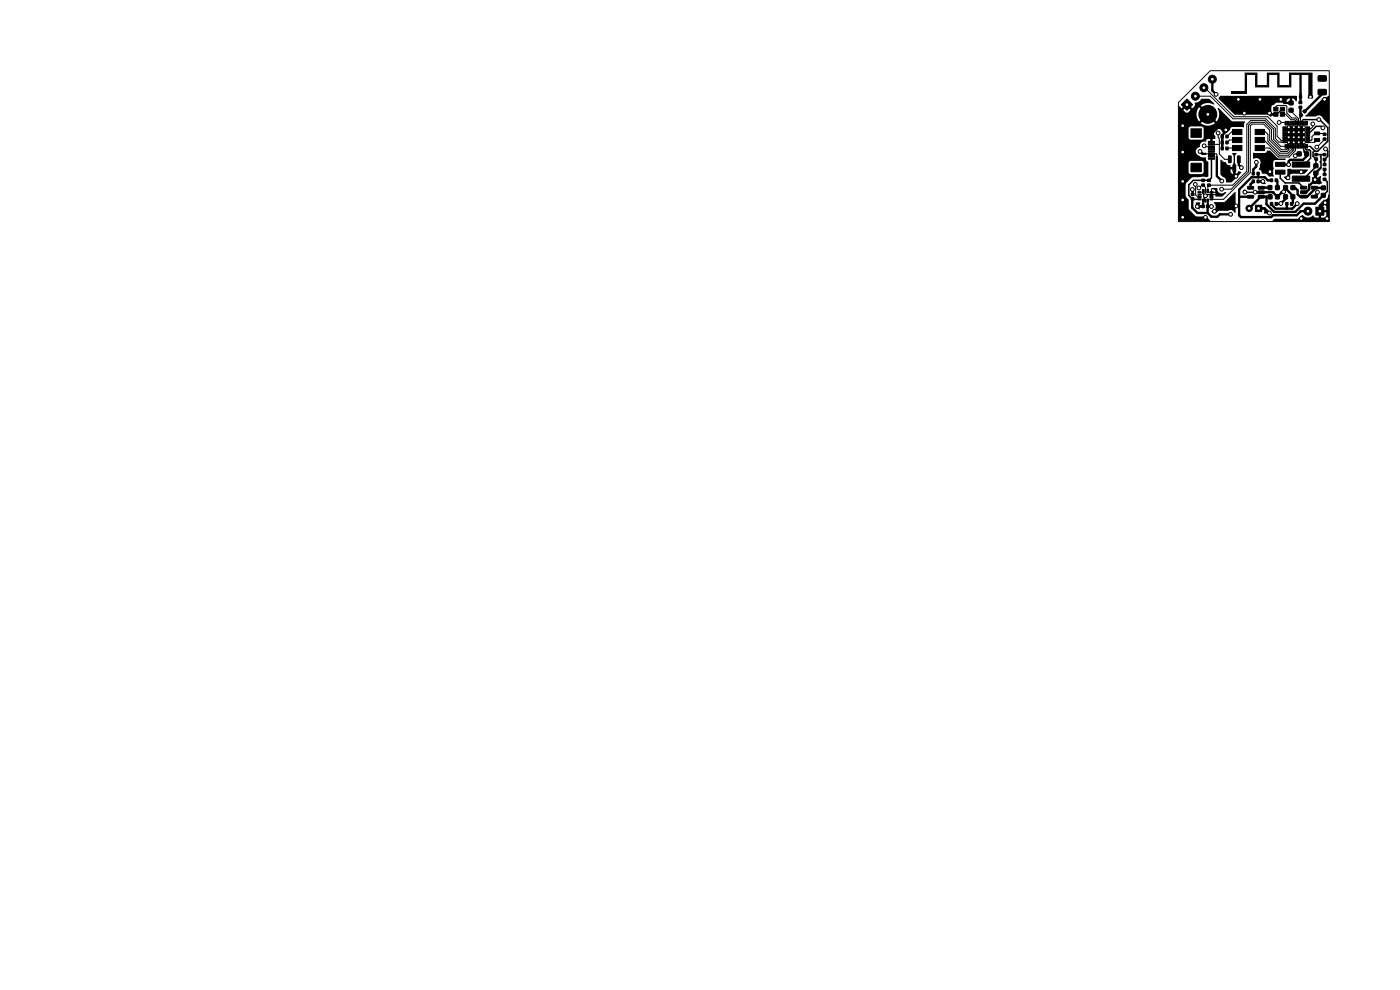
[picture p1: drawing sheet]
<svg xmlns="http://www.w3.org/2000/svg" width="297mm" height="210mm" viewBox="0 0 297 210" stroke-linecap="round" stroke-linejoin="round" font-family="sans-serif">
<g fill="none" stroke="#000" stroke-width=".21">
<path d="M255.4 18.6h.2l6.2 6.2h7.1l2 2v2.1l.9 .9h.7M250 21.8l6.8-6.8h25.2v32h-32zM253.6 39.1v2.2l.5 .5h.4M253.6 20.4h3.2l4.8 4.8h6.9l2.1 2v2.2l.7 .7 1.2 .1M254.3 39.9l.6-.6h.3l.5 .5v.7M255.5 30.9l.1 .2h1.4M255.7 32.6h2.3l.1 .2v.5M255.7 32.6h.1M257 30.6h1.7M258.4 28.2v1l.3 .2v3.3l1.1 1.1h1.1M258.7 30.6h.1M262.5 31.4l-2.2 .1"/>
<path d="M262.5 29.7h-1.7l-.5 .5M262.5 28h-1.2l-1 1M267.3 29.7h.8l3.3 3.2h1.9l1-.9M267.3 28h1.2l.5 .5v1.5l2.5 2.5h1.7l.9-.9M270.7 23.2v-.5l.3-.3h1.8l.2 .2v1.4l1 1h.8l.2 .3M271.3 26h1.3l.1 .1M272.1 23.1l-1.4 1.3M272.1 24.3h.6l1.2 1.1h.8l.1 .2v.5M272.1 23.2l-1.2 1.1h-.2M272.7 31h-1l-1.5-1.4v-2.2l-1.8-1.8h-3.1l-.8 .8v9.9l-3 3h-5l-.3 .2v1M273.1 31v.6l-.2 .2h-1l-2.2-2.2v-2.1l-1.5-1.5h-2.7l-.6 .5v10l-3.7 3.6h-2M273.4 31v.8l-.3 .3h-1.4l-2.4-2.3v-2.2l-1.2-1.3h-2.5l-.4 .4v9.9l-5.6 5.7h-2.6"/>
<path d="M273.9 23.4v.2l1.6 1.6v.9M274.1 31.6h.1M274.1 31v.6M274.3 32h.1M274.4 32.4h.1M274.5 31v.8l-.2 .2M274.8 31v.9l-1.3 1.4h-2.3l-1.9-1.9h-2M275 25.3l.2 .1v.7M275.8 24.8l.1 .1v1.2M276.5 25.4l-.3 .2v.5M276.6 31l.1 .9M276.9 31v.6l.3 .2"/>
<path d="M277.3 31h.7M278.2 27.8l-.2 .3h-.6M278.5 26.3v.6l-.5 .5h-.6M279.4 29.7l-.5 .5h-1.5M279.4 28.3h.1M281 28.5l-.2-.2h-1.8l-.7 .7v.6l-.2 .2h-.7M281 29.5l-1.7 1.7M253.9 42.3h.6M256.2 42.6v.6M263 41.7h.1"/>
</g>
<g fill="#000">
<path d="M261.2 19.4h3.3v.4h-3.3zM264.1 15.4h2.7v2.6h2v-2.6h2.7v2.6h2v-2.6h5v5.2l-.5-.2-.1 .1 .1 .2 .5-.1v.2h-.9v-4.9h-1.4v4.9h-.5v-4.9h-1.7v2.6h-3v-2.6h-1.7v2.6h-3v-2.6h-1.7v3.9h-.5zM250 22.5h.2l.5 .5 .6-.7 .4 .4-.7 .6 .5 .5 .4 .1 .7-.6-.7-.6 .4-.4 .6 .7 .5-.5v-.6l.2-.1a1.64 1.64 0 0 0 1.3-.8h1.6l1.1 1-.1 .2a2.45 2.45 0 0 0-2.8 .2l1 .9-.4 .4-.9-1-.1 .1a2.39 2.39 0 0 0 .1 3l.9-1 .4 .4-1 .9a2.4 2.4 0 0 0 3 0l-.9-.9 .4-.4 .9 1 .1-.1a2.65 2.65 0 0 0 .1-2.8h.2l2.8 2.8 2.8 .1-.2 .4v.8h-2.5l-1 1.1h-.3a.75 .75 0 0 1-1.1-.5 .93 .93 0 0 0-1.3 .1 .93 .93 0 0 0 .1 1.3v.2h-2.4v-1.9l-.3-.4-2.5-.1-.3 .2-.1 .3v1.9l.2 .4h2.5l.3-.1 .2-.3h2.4v.3h-.6l-.1 .5-.2-.1v-.4h-.6l-.3 .1-.2 .5a1.07 1.07 0 0 0-1.3 1.1 .91 .91 0 0 0-.8 .9 .91 .91 0 0 0 .7 .9l.5 .4h.9l.1 .6 .4 .3v2.2h-.9v-1.9l-.3-.4-2.5-.1-.4 .4v2.2l.4 .2h2.3l.3-.1 .2-.3h.9v.9l-.4 .2-.9-.1-1.9 .1-.4 .2-1.1 1.2-.1 2.6 .7 .8v1.8l.2 .4 1.3 1.2 2.2 .1 .8 .9-6.6 .1zM256.9 40l.3-.1h1l.2 .8-.6-.1a.55 .55 0 0 0-.7-.4v.5h1.3l.3 .2h-1.6v.3h.7v-.3h.9a1.26 1.26 0 0 0 1.3-.2l.1 .2-.8 .8h-1.4l-.1-.3h-.7l-.1 .3zM259.2 28.7l.3 .1v2.8l-.1 .2-.1-.2v-2.2l-.2-.5zM258.9 33.9l1.2 .6a.95 .95 0 0 0 .9 .6l.1 .3h.5l.1-2.3-.3-.6h.8l.1 .1-.3 .5 .1 2.8h-1v.5l.2 .4 .3 .1v-1h.5v1l.3-.1 .3-.5 .6 .3-2 2.1-1.2-.1a.97 .97 0 0 0-.7-1.1l-.5-.5zM258.9 20.3h16.1l.2 .9-.2 .3-.2-.1a.71 .71 0 0 0-.7-.5v1.1l-.1 .1-.3-.1-.1-1.1a.85 .85 0 0 0-.8 .9h-2l-.9 .6-.2 .2v1.4l1.1 .1 .1 .3-.1 .1h-1.1l-.1 .3-.7-.5h-6.9l-3.5-3.4zM266.7 38.4h1.3l.5 .6h-.8v-.3h-1zM265.8 32.4h2.6l.4-.4h.6l1.6 1.5 1.8 .2-.2 .2h-2l-.4 .3v3.3h-.9l-.7-.6-.9-.1v-.1a.9 .9 0 0 0-.6-.8l.2-.4v-.5a.95 .95 0 0 0-.2-1.2 .95 .95 0 0 0-1.2-.1zM273.1 35.9l4.2 .1 .2 .1-.8 .7-2.8 .1-.2 .3-.2 .9h-.6l-.5-.5 .1-.2a.51 .51 0 0 0 .6-.4zM275.6 24.7h.5l-.2 .8zM277.5 39h.3l.1 .1-.3 .2z"/>
<path d="M279 36.5h.4v1.2l.8-.4v1l.3 .6-.5 .2-1.8-.1 .2-1.4 .5 .1zM276.9 24.5l3.9-3.8 1.1-.4 .1 6h-.2l-1.1-1.2a.95 .95 0 0 0-1.6-.4h-2.1zM253.7 43l.9-.1-.1 .6h.5v-.4a.25 .25 0 0 1 .2-.3 .25 .25 0 0 1 .3 .3l-.1 .9h-.9v.3l-.1 .1-.7-.6zM255.4 41.4h.5a.2 .2 0 0 1 .3 .2 .2 .2 0 0 1-.3 .1l-.1 .1-.4-.1zM257.5 42.9l2.4-.1 2.2-2.1v4.4h-.2a.94 .94 0 0 0-1.4-.4h-1.8l-.8 .5h-.6l-.3-.3 .1-.2a.99 .99 0 0 0 .8-.7 .99 .99 0 0 0-.4-1.1zM264 40.2l.7 .4h1.2l.4-.1 1.5 .1v.2l-1.5 .3-.4-.2-2.2 .1-.1-.4zM267.3 43.9l1 .1 1.1 1.2-1.3 .1 .1-.8h-.9zM270 46.8l.4-.4h4.8l1.1-.8a1.6 1.6 0 0 0 2.3 .1l.3 .4 .9 .1v-1h.5v1l.7-.1 .3-.2 .1-.9h-1v-.4h1l-.2-1-.9-.1v.9h-.5v-1l1-1h.3a.85 .85 0 0 0 .7-1.1l.2 .1-.1 5.6-11.8-.1z"/>
<circle cx="280.1" cy="34.3" r=".22"/>
<circle cx="280.1" cy="33.3" r=".18"/>
<circle cx="270.2" cy="40.8" r=".21"/>
<circle cx="271.9" cy="40.8" r=".29"/>
<circle cx="273.5" cy="40.8" r=".2"/>
</g>
<g fill="#000" stroke="#000" stroke-width=".21">
<path d="M279.7 16.1h1.5l.2 .2v.8l-.2 .1h-1.4l-.2-.2zM251.8 21l1.2 1.2-1.2 1.2-1.2-1.2zM252.7 27.3h2.2v1.8h-2.2zM252.7 34.6h2.2v1.8h-2.2zM255 38h.5v.5h-.5zM255 39h.5v.5h-.5zM256.2 38h.6v.5h-.6zM256.2 39.1h.6v.4h-.6zM256.4 30h1.3v.3h-1.3zM256.4 30.5h1.3v.3h-1.3zM256.4 31h1.3v.3h-1.3zM256.4 31.5h1.3v.3h-1.3z"/>
<path d="M256.4 32h1.3v.3h-1.3zM256.4 32.5h1.3v.3h-1.3zM256.4 33h1.3v.3h-1.3zM256.4 33.5h1.3v.3h-1.3zM259 31.2h.5v.6h-.5zM259 28.7h.5v.5h-.5zM259 29.9h.5v.6h-.5zM260.1 31.2h.4v.6h-.4zM260.1 28.7h.4v.5h-.4zM260.1 29.9h.4v.6h-.4zM260.6 33.1l.6 .1-.1 1.3-.5-.1zM261.6 35h.5v1.4l-.5-.1z"/>
<path d="M262.5 33.1l.6 .1-.1 1.3-.5-.1zM261.5 30.9h2v1h-2zM261.5 29.2h2v1h-2zM261.5 27.5h2v1.1h-2zM265.7 36.5h.4v.6h-.4zM264.7 39.6l1.2-.1 .1 .5-1.3 .1zM265.7 38.2h.4v.6h-.4zM266.7 36.5h.4v.6h-.4zM266.7 38.2h.4v.6h-.4zM267 39.6l1.1-.1 .1 .5-1.2 .1zM266.3 27.5h2v1.1h-2zM266.3 29.2h2v1h-2z"/>
<path d="M266.3 30.9h2v1h-2zM269.5 38h.5v.5h-.5zM270.2 23.9h.9v.8h-.9zM270.2 22.8h.9v.8h-.9zM270.6 34.4h2v.9h-2zM270.6 36.1h2v.8h-2zM270.5 38h.5v.5h-.5zM271.6 23.9h.9v.8h-.9zM271.6 22.8h.9v.8h-.9zM272.6 25.8h.2v.7h-.2zM272.6 30.7h.2v.7h-.2zM272.2 26.9h.7v.2h-.7z"/>
<path d="M272.2 27.3h.7v.1l-.7 .1zM272.2 27.6h.7v.2h-.7zM272.2 28h.7v.1l-.7 .1zM272.2 28.3h.7v.2h-.7zM272.2 28.7h.7v.1l-.7 .1zM272.2 29h.7v.2h-.7zM272.2 29.4h.7v.1l-.7 .1zM272.2 29.7h.7v.2h-.7zM272.2 30.1h.7v.1l-.7 .1zM273 25.8h.2l-.1 .7h-.1zM273 30.7h.2l-.1 .7h-.1zM273.1 26.7h3.7v3.7h-3.7z"/>
<path d="M273.3 25.8h.2v.7h-.2zM273.3 30.7h.2v.7h-.2zM273.5 21.4h.8v.8h-.8zM273.5 23h.8v.8h-.8zM273.7 25.8h.2l-.1 .7h-.1zM273.7 30.7h.2l-.1 .7h-.1zM274 25.8h.2v.7h-.2zM274 30.7h.2v.7h-.2zM274.4 25.8h.2l-.1 .7h-.1zM274.4 30.7h.2l-.1 .7h-.1zM274.7 25.8h.2v.7h-.2zM274.7 30.7h.2v.7h-.2z"/>
<path d="M275.2 32.2h.8v.8h-.8zM275.1 25.8h.2l-.1 .7h-.1zM275.1 30.7h.2l-.1 .7h-.1zM275.4 25.8h.2v.7h-.2zM275.4 30.7h.2v.7h-.2zM275.6 21.5h.6v.5h-.6zM275.6 22.5h.6v.5h-.6zM275.9 39.6l1.2-.1 .1 .5-1.2 .1zM275.8 25.8h.2l-.1 .7h-.1zM275.8 30.7h.2l-.1 .7h-.1zM275.9 24l.5 .3-.3 .4-.4-.3zM275.7 20.3h.5v.5h-.5z"/>
<path d="M276.1 25.8h.2v.7h-.2zM276.1 30.7h.2v.7h-.2zM276.5 25.8h.2l-.1 .7h-.1zM276.5 30.7h.2l-.1 .7h-.1zM276.6 23.3l.5 .3-.3 .4-.4-.3zM276.8 32.2h.8v.8h-.8zM276.8 25.8h.2v.7h-.2zM276.8 30.7h.2v.7h-.2zM277.2 25.8h.2l-.1 .7h-.1zM277.2 30.7h.2l-.1 .7h-.1zM277.1 30.1h.7v.1l-.7 .1zM277.1 29.7h.7v.2h-.7z"/>
<path d="M277.1 29.4h.7v.1l-.7 .1zM277.1 29h.7v.2h-.7zM277.1 28.7h.7v.1l-.7 .1zM277.1 28.3h.7v.2h-.7zM277.1 28h.7v.1l-.7 .1zM277.1 27.6h.7v.2h-.7zM277.1 27.3h.7v.1l-.7 .1zM277.1 26.9h.7v.2h-.7zM274.2 34.3h3.7v1.2h-3.7zM274.2 37.3h3.7v1.2h-3.7zM278.2 39.6l1.2-.1 .1 .5-1.2 .1zM277.6 20.3h.9v.5h-.9z"/>
<path d="M278.9 29.4h1.1v.6h-1.1zM278.9 28h1.1v.6h-1.1zM279 32.6h.5v.4h-.5zM279 33.5h.5v.5h-.5zM278.7 36.3h.9v.8h-.9zM278.7 34.8h.9v.8h-.9zM280.3 39.5h.9v.7h-.9zM279.7 19h1.5l.2 .2v.8l-.2 .1h-1.4l-.2-.2zM280.7 33.6h.6v.5h-.6zM280.7 32.6h.6v.4h-.6zM280.7 37.8h.6v.5h-.6zM280.7 36.8h.6v.4h-.6z"/>
<path d="M280.7 35.7h.6v.5h-.6zM280.7 34.7h.6v.4h-.6zM280.7 29.3h.6v.4h-.6zM280.7 28.3h.6v.4h-.6zM252.7 41h.6v.5h-.6zM252.7 42h.6v.4h-.6zM254.1 42.2h.7v.2h-.7zM254.1 41.7h.7v.2h-.7zM254.1 41.2h.7v.2h-.7zM254.1 40.7h.7v.2h-.7zM255 43.5h.5v.5h-.5zM255.1 42.2h.3v.7h-.3z"/>
<path d="M255.1 40.2h.3v.7h-.3zM255.6 42.2h.3v.7h-.3zM255.6 40.2h.3v.7h-.3zM256 43.5h.4v.5h-.4zM256.1 42.2h.3v.7h-.3zM256.1 40.2h.3v.7h-.3zM256.7 40.7h.6v.2h-.6zM256.7 41.2h.6v.2h-.6zM256.7 41.7h.6v.2h-.6zM256.7 42.2h.6v.2h-.6zM264.7 41.5l1.2-.1 .1 .5-1.3 .1zM266.3 43.5h1.4v1.4h-1.4z"/>
<path d="M267 40.5h1.1l.1 .5-1.2 .1zM267 41.5l1.1-.1 .1 .5-1.2 .1zM269 39.4h.8v.8h-.8zM269.5 43h.5v.5h-.5zM269.1 41.3h.7v.9h-.7zM270.5 43h.5v.5h-.5zM270.6 39.4h.8v.8h-.8zM270.6 41.3h.8v.9h-.8zM272.3 39.4h.8v.8h-.8zM272.3 41.3h.8v.9h-.8zM272.8 43h.4v.5h-.4zM273.9 39.4h.8v.8h-.8z"/>
<path d="M273.8 43h.4v.5h-.4zM273.9 41.3h.8v.9h-.8zM275.9 41.5l1.2-.1 .1 .5-1.2 .1zM275.9 40.5h1.2l.1 .5-1.2 .1zM278.2 41.5l1.2-.1 .1 .5-1.2 .1zM279.2 43.9h1.7v1.7h-1.7zM280.3 41.1h.9v.7h-.9z"/>
<circle cx="255.4" cy="18.6" r=".85"/>
<circle cx="257.2" cy="16.8" r=".85"/>
<circle cx="250.9" cy="26.7" r=".4"/>
<circle cx="250.9" cy="38.5" r=".4"/>
<circle cx="250.9" cy="32.3" r=".4"/>
<circle cx="253.6" cy="39.1" r=".4"/>
<circle cx="253.6" cy="20.4" r=".85"/>
<circle cx="254.3" cy="39.9" r=".4"/>
<circle cx="254.6" cy="32.1" r=".4"/>
<circle cx="255.5" cy="30.9" r=".4"/>
<circle cx="256.2" cy="24.3" r="1.3"/>
<circle cx="256.2" cy="24.3" r="1.9"/>
<circle cx="258" cy="20" r=".4"/>
<circle cx="258.4" cy="28.2" r=".4"/>
<circle cx="259.2" cy="38.4" r=".4"/>
<circle cx="260" cy="27.6" r=".4"/>
<circle cx="262.2" cy="37.4" r=".4"/>
<circle cx="262.7" cy="21.1" r=".4"/>
<circle cx="263.3" cy="35.6" r=".4"/>
<circle cx="264" cy="24" r=".4"/>
<circle cx="266.5" cy="34.4" r=".4"/>
<circle cx="267.3" cy="21.1" r=".4"/>
<circle cx="267.9" cy="38.5" r=".4"/>
<circle cx="269.3" cy="24" r=".4"/>
<circle cx="269.4" cy="36.4" r=".4"/>
<circle cx="271.3" cy="26" r=".4"/>
<circle cx="271.7" cy="21.1" r=".4"/>
<circle cx="273.3" cy="37.7" r=".4"/>
<circle cx="273.4" cy="34.9" r=".4"/>
<circle cx="273.4" cy="27" r=".25"/>
<circle cx="273.4" cy="29.1" r=".25"/>
<circle cx="273.4" cy="28.1" r=".25"/>
<circle cx="273.4" cy="30.2" r=".25"/>
<circle cx="274.5" cy="29.1" r=".25"/>
<circle cx="274.5" cy="27" r=".25"/>
<circle cx="274.5" cy="30.2" r=".25"/>
<circle cx="274.5" cy="28.1" r=".25"/>
<circle cx="274.8" cy="33.1" r=".4"/>
<circle cx="275.5" cy="29.1" r=".25"/>
<circle cx="275.5" cy="27" r=".25"/>
<circle cx="275.5" cy="30.2" r=".25"/>
<circle cx="275.5" cy="28.1" r=".25"/>
<circle cx="276" cy="36.4" r=".4"/>
<circle cx="276.6" cy="29.1" r=".25"/>
<circle cx="276.6" cy="27" r=".25"/>
<circle cx="276.6" cy="30.2" r=".25"/>
<circle cx="276.6" cy="28.1" r=".25"/>
<circle cx="278.5" cy="26.3" r=".4"/>
<circle cx="279" cy="38.1" r=".4"/>
<circle cx="279.3" cy="31.2" r=".4"/>
<circle cx="279.8" cy="25.4" r=".4"/>
<circle cx="280.6" cy="27.1" r=".4"/>
<circle cx="281" cy="21.1" r=".4"/>
<circle cx="281.2" cy="31.6" r=".4"/>
<circle cx="250.9" cy="42.4" r=".4"/>
<circle cx="250.9" cy="46.1" r=".4"/>
<circle cx="253" cy="40.2" r=".4"/>
<circle cx="254" cy="43.8" r=".4"/>
<circle cx="255.7" cy="46.1" r=".4"/>
<circle cx="255.7" cy="41.5" r=".4"/>
<circle cx="257" cy="43.8" r=".4"/>
<circle cx="257.6" cy="44.8" r=".4"/>
<circle cx="259.2" cy="40.1" r=".4"/>
<circle cx="261.1" cy="45.5" r=".4"/>
<circle cx="262.2" cy="43.7" r=".4"/>
<circle cx="264.1" cy="40.8" r=".4"/>
<circle cx="265" cy="44.2" r=".67"/>
<circle cx="266.3" cy="40.8" r=".4"/>
<circle cx="269.3" cy="45.2" r=".4"/>
<circle cx="271.7" cy="43.2" r=".4"/>
<circle cx="272.3" cy="40.7" r=".4"/>
<circle cx="275.2" cy="43.2" r=".4"/>
<circle cx="276" cy="46.4" r=".4"/>
<circle cx="277.5" cy="44.8" r=".85"/>
<circle cx="279.5" cy="40.8" r=".4"/>
<circle cx="281.1" cy="43" r=".4"/>
<circle cx="281.5" cy="46.4" r=".4"/>
</g>
<g fill="none" stroke="#000" stroke-width=".32">
<path d="M256.5 38.3h-3.3l-1 .9v2.2l.9 .9h.8M256.5 38.3h.1M257 33.6v4.1l-.5 .6M271.6 36.5v1.3l1 1h3l1 1M276.5 25.4h3.5l1.7 1.7-.1 2.9M276.7 31.9v.3l.5 .4M277.2 31.8h.6l.2 .2v1.6l-1.3 1.3h-.7M278.9 32l-.3 .3v.8l.6 .7v1.6l-2.6 2.5h-.6M279.2 32.8h1.8M280.2 32.8v2.8l-.1 .1M280.6 27.1l-.3-.3h-1.1l-1 1M281 35.9v1.1"/>
<path d="M281 38l.6 .6v2l-.9 .8M281.2 31.6l.5 .5v1l-.7 .7v1.1M281.6 30l-2.1 2.1h-.5l-1-1.1M281.6 30h.1M255.2 42.6h.5M255.2 40.5v.5l.5 .5M255.7 41.5h.1M257 40.8v1M257 41.3h-1l-.5 .5v.8"/>
</g>
<g fill="none" stroke="#000" stroke-width=".5">
<path d="M257.2 16.8v2.4l.8 .8M275.9 19.8v1.8M280.5 19.5v.4l-3.7 3.7M254.3 39.8v.1M254.6 32.1l.5 .5h.6M257 30v-1.6l1.4-1.3h1.1l.5 .5v.3l-.7 .8v2.8M258.1 33.3v4l1.1 1.1M261.9 35.7v1.3l.3 .4M262.8 33.8v1.2l.5 .6M265.9 38.5l-.6 .6v.7M266.5 34.4v.9l-.6 .6v.9M266.9 36.8v.8"/>
<path d="M266.9 38.5h1M269.3 24l.3 .3h1.1M269.4 39.8h-1.8M269.7 38.3h-.7l-.7-.7h-2.8l-2.6 2.6v5.5l.4 .3h6.4l.3-.3h5.1l.9-.9h1.5M270.8 38.3l.2 .2v1.3M271.7 21.1l.8 .7h1.4M272.7 39.8v.2l-1.7 1.8-1-1h-3.7M272.7 40l1.6 1.5v1.5l-.3 .3M274.3 39.8h.4l.6 .6v.8l.5 .5h1.5l1.5-1.5v-.4l1.9 .1M275.6 32.6h-.4l-.4 .5M275.9 22.9v1.8M277.2 32.6v.6l-.8 .7h-2.7l-.3 .3v.7h-1.8"/>
<path d="M280.1 35.7a2.35 2.35 0 0 0-1.1 2.5l-1.3 1.2v.8l-.6 .6h-.5M252.9 42.3v1.8l1.1 1.1h2.2M253 40.2v1M255.2 43.8h-1.2M256.2 43.8h.8M256.2 45.2l.8 .8h1.3l.5-.5h2.3M256.2 43.2v2M263.1 41.7h2.2M266.3 40.8h.1M267 44.2h1.3l1 1M269.5 41.8l-2-.1-2.5 2.5M272.7 41.7v.5l-1 1.1h-.9"/>
<path d="M273 43.3v1M273 44.3h.1M274.3 41.7v.1M275.2 43.2l-1 1.1h-3.6l-.9-1M275.2 43.2h.1M279.5 40.8v.3l-.7 .6M280.7 41.4l-1.7 1.8h-2.4l-1.8 1.8h-4.5l-1.6-1.7v-1.6M281.1 43l-1.1 1.1v.7"/>
</g>
<g fill="#fff" stroke="#fff" stroke-width=".21">
<circle cx="269.4" cy="36.4" r=".17"/>
<circle cx="279.8" cy="25.4" r=".18"/>
<circle cx="257" cy="43.8" r=".18"/>
<circle cx="281.5" cy="46.4" r=".18"/>
<circle cx="264" cy="24" r=".18"/>
<circle cx="250.9" cy="32.3" r=".17"/>
<circle cx="250.9" cy="26.7" r=".17"/>
<circle cx="273.3" cy="37.7" r=".18"/>
<circle cx="276" cy="36.4" r=".18"/>
<circle cx="276" cy="46.4" r=".18"/>
<circle cx="262.2" cy="43.7" r=".18"/>
<circle cx="257.6" cy="44.8" r=".18"/>
<circle cx="255.7" cy="46.1" r=".18"/>
<circle cx="250.9" cy="38.5" r=".17"/>
<circle cx="250.9" cy="42.4" r=".17"/>
<circle cx="250.9" cy="46.1" r=".17"/>
<circle cx="281" cy="21.1" r=".18"/>
<circle cx="262.7" cy="21.1" r=".18"/>
<circle cx="267.3" cy="21.1" r=".18"/>
<circle cx="269.3" cy="24" r=".18"/>
<circle cx="255.5" cy="30.9" r=".17"/>
<circle cx="264.1" cy="40.8" r=".18"/>
<circle cx="267.9" cy="38.5" r=".18"/>
<circle cx="274.8" cy="33.1" r=".18"/>
<circle cx="266.3" cy="40.8" r=".18"/>
<circle cx="272.3" cy="40.7" r=".18"/>
<circle cx="279" cy="38.1" r=".18"/>
<circle cx="266.5" cy="34.4" r=".18"/>
<circle cx="263.3" cy="35.6" r=".18"/>
<circle cx="259.2" cy="40.1" r=".18"/>
<circle cx="254.3" cy="39.9" r=".18"/>
<circle cx="271.7" cy="21.1" r=".18"/>
<circle cx="279.5" cy="40.8" r=".18"/>
<circle cx="275.2" cy="43.2" r=".18"/>
<circle cx="261.1" cy="45.5" r=".18"/>
<circle cx="254.6" cy="32.1" r=".18"/>
<circle cx="259.2" cy="38.4" r=".18"/>
<circle cx="262.2" cy="37.4" r=".18"/>
<circle cx="271.3" cy="26" r=".18"/>
<circle cx="258.4" cy="28.2" r=".17"/>
<circle cx="260" cy="27.6" r=".18"/>
<circle cx="278.5" cy="26.3" r=".18"/>
<circle cx="281.2" cy="31.6" r=".17"/>
<circle cx="280.6" cy="27.1" r=".18"/>
<circle cx="269.3" cy="45.2" r=".18"/>
<circle cx="253" cy="40.2" r=".17"/>
<circle cx="254" cy="43.8" r=".18"/>
<circle cx="253.6" cy="39.1" r=".17"/>
<circle cx="255.7" cy="41.5" r=".18"/>
<circle cx="281.1" cy="43" r=".18"/>
<circle cx="273.4" cy="34.9" r=".18"/>
<circle cx="271.7" cy="43.2" r=".18"/>
<circle cx="258" cy="20" r=".18"/>
<circle cx="279.3" cy="31.2" r=".18"/>
<circle cx="256.2" cy="24.3" r=".18"/>
<circle cx="278" cy="20.5" r=".15"/>
<circle cx="280" cy="44.8" r=".18"/>
<circle cx="277.5" cy="44.8" r=".18"/>
<circle cx="273.4" cy="27" r=".1"/>
<circle cx="274.5" cy="27" r=".1"/>
<circle cx="275.5" cy="27" r=".1"/>
<circle cx="276.6" cy="27" r=".1"/>
<circle cx="273.4" cy="28.1" r=".1"/>
<circle cx="274.5" cy="28.1" r=".1"/>
<circle cx="275.5" cy="28.1" r=".1"/>
<circle cx="276.6" cy="28.1" r=".1"/>
<circle cx="273.4" cy="29.1" r=".1"/>
<circle cx="274.5" cy="29.1" r=".1"/>
<circle cx="275.5" cy="29.1" r=".1"/>
<circle cx="276.6" cy="29.1" r=".1"/>
<circle cx="273.4" cy="30.2" r=".1"/>
<circle cx="274.5" cy="30.2" r=".1"/>
<circle cx="275.5" cy="30.2" r=".1"/>
<circle cx="276.6" cy="30.2" r=".1"/>
<circle cx="267" cy="44.2" r=".18"/>
<circle cx="265" cy="44.2" r=".17"/>
<circle cx="251.8" cy="22.2" r=".17"/>
<circle cx="253.6" cy="20.4" r=".17"/>
<circle cx="255.4" cy="18.6" r=".18"/>
<circle cx="257.2" cy="16.8" r=".18"/>
</g>
</svg>
